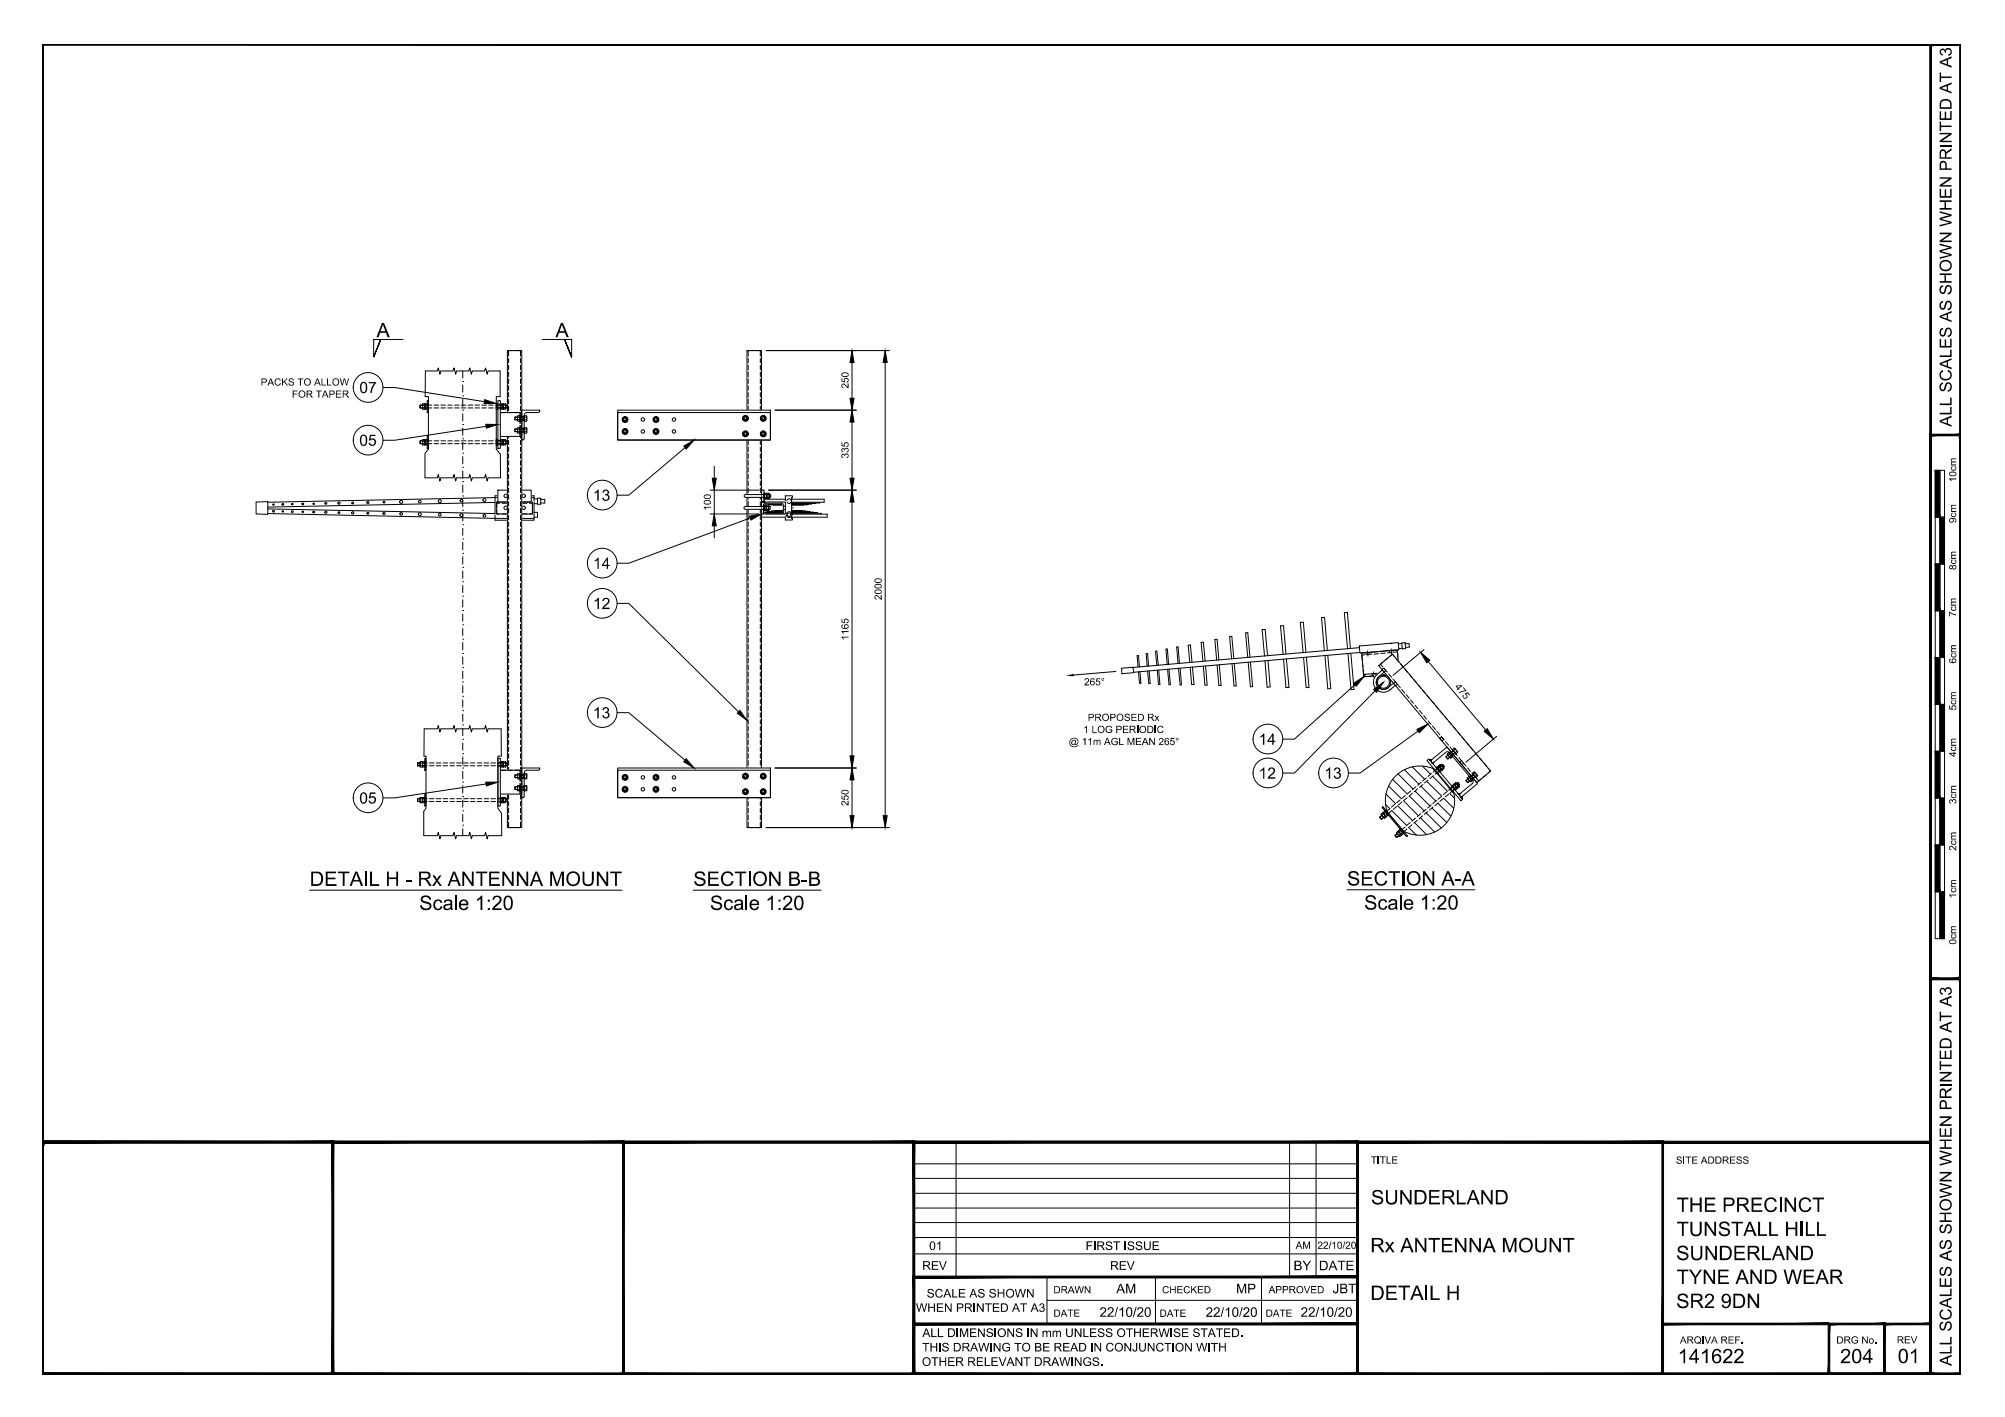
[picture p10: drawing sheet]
<svg xmlns="http://www.w3.org/2000/svg" width="420mm" height="297mm" viewBox="0 0 420 297" stroke-linecap="round" stroke-linejoin="round" font-family="sans-serif">
<defs><g id="words">
<g font-size="4.2">
<text x="78.9" y="70.7">A</text>
<text x="116.4" y="70.7">A</text>
<text x="64.9" y="185.7">DETAIL H - Rx ANTENNA MOUNT</text>
<text x="145.3" y="185.7">SECTION B-B</text>
<text x="282.3" y="185.6">SECTION A-A</text>
<text x="87.8" y="190.8">Scale 1:20</text>
<text x="148.7" y="190.8">Scale 1:20</text>
<text x="285.9" y="190.7">Scale 1:20</text>
<text x="287.3" y="252.5">SUNDERLAND</text>
<text x="351.4" y="254">THE PRECINCT</text>
<text x="287.1" y="262.5">Rx ANTENNA MOUNT</text>
<text x="351.4" y="259.1">TUNSTALL HILL</text>
<text x="351.3" y="264.2">SUNDERLAND</text>
<text x="351.4" y="269.2">TYNE AND WEAR</text>
<text x="287.2" y="272.5">DETAIL H</text>
<text x="351.3" y="274.2">SR2 9DN</text>
<text x="351.6" y="285.7">141622</text>
<text x="385.6" y="285.7">204</text>
<text x="397.7" y="285.7">01</text>
</g>
<g font-size="3.5">
<text x="409" y="89.5" transform="rotate(-90 409 89.5)">ALL SCALES AS SHOWN WHEN PRINTED AT A3</text>
<text x="409" y="286.3" transform="rotate(-90 409 286.3)">ALL SCALES AS SHOWN WHEN PRINTED AT A3</text>
</g>
<g font-size="3.3">
<text x="75.3" y="82.4">07</text>
<text x="75.3" y="93.4">05</text>
<text x="124.2" y="105">13</text>
<text x="124.3" y="119.3">14</text>
<text x="124.3" y="127.7">12</text>
<text x="124.2" y="150.6">13</text>
<text x="263.7" y="156.1">14</text>
<text x="263.8" y="163.2">12</text>
<text x="277.5" y="163.2">13</text>
<text x="75.3" y="168.4">05</text>
</g>
<g font-size="2.8">
<text x="271" y="266.3">BY</text>
<text x="276.4" y="266.3">DATE</text>
<text x="233.9" y="271.1">AM</text>
<text x="259" y="271.1">MP</text>
<text x="279.3" y="271.1">JBT</text>
<text x="230.4" y="276">22/10/20</text>
<text x="252.7" y="276.1">22/10/20</text>
<text x="272.6" y="276">22/10/20</text>
</g>
<g font-size="2.5">
<text x="194.7" y="262">01</text>
<text x="227.5" y="262">FIRST ISSUE</text>
<text x="193.2" y="266.2">REV</text>
<text x="232.6" y="266.2">REV</text>
<text x="192" y="275">WHEN PRINTED AT A3</text>
<text x="194.2" y="272">SCALE AS SHOWN</text>
<text x="193.3" y="280.3">ALL DIMENSIONS IN mm UNLESS OTHERWISE STATED.</text>
<text x="193.2" y="286.3">OTHER RELEVANT DRAWINGS.</text>
<text x="193.2" y="283.3">THIS DRAWING TO BE READ IN CONJUNCTION WITH</text>
</g>
<g font-size="2.1">
<text x="54.6" y="80.8">PACKS TO ALLOW</text>
<text x="61.2" y="83.4">FOR TAPER</text>
<text x="177.8" y="81.4" transform="rotate(-90 177.8 81.4)">250</text>
<text x="177.8" y="96.1" transform="rotate(-90 177.8 96.1)">335</text>
<text x="409.9" y="101.1" transform="rotate(-90 409.9 101.1)">10cm</text>
<text x="149" y="107" transform="rotate(-90 149 107)">100</text>
<text x="409.9" y="109.6" transform="rotate(-90 409.9 109.6)">9cm</text>
<text x="409.9" y="119.5" transform="rotate(-90 409.9 119.5)">8cm</text>
<text x="184.8" y="125.8" transform="rotate(-90 184.8 125.8)">2000</text>
<text x="409.9" y="129.3" transform="rotate(-90 409.9 129.3)">7cm</text>
<text x="177.8" y="134.2" transform="rotate(-90 177.8 134.2)">1165</text>
<text x="227.2" y="143.7">265°</text>
<text x="409.9" y="139.1" transform="rotate(-90 409.9 139.1)">6cm</text>
<text x="304.8" y="144.1" transform="rotate(50 304.8 144.1)">475</text>
<text x="409.9" y="148.9" transform="rotate(-90 409.9 148.9)">5cm</text>
<text x="227" y="153.7">1 LOG PERIODIC</text>
<text x="228" y="151.1">PROPOSED Rx</text>
<text x="224" y="156.2">@ 11m AGL MEAN 265°</text>
<text x="409.9" y="158.7" transform="rotate(-90 409.9 158.7)">4cm</text>
<text x="177.8" y="169" transform="rotate(-90 177.8 169)">250</text>
<text x="409.9" y="168.6" transform="rotate(-90 409.9 168.6)">3cm</text>
<text x="409.9" y="178.4" transform="rotate(-90 409.9 178.4)">2cm</text>
<text x="409.9" y="188.3" transform="rotate(-90 409.9 188.3)">1cm</text>
<text x="409.9" y="198" transform="rotate(-90 409.9 198)">0cm</text>
<text x="287.3" y="243.9">TITLE</text>
<text x="351.2" y="243.9">SITE ADDRESS</text>
<text x="271.5" y="261.8">AM</text>
<text x="276.1" y="261.8">22/10/20</text>
<text x="220.8" y="271.1">DRAWN</text>
<text x="243.5" y="271.1">CHECKED</text>
<text x="265.9" y="271.1">APPROVED</text>
<text x="220.8" y="276">DATE</text>
<text x="243" y="276.1">DATE</text>
<text x="265.2" y="276">DATE</text>
<text x="352" y="281.6">ARQIVA REF.</text>
<text x="384.8" y="281.6">DRG No.</text>
<text x="397.5" y="281.6">REV</text>
</g>
</g></defs>
<!-- layer: ANTENNAS DISHES -->
<g fill="none" stroke="#000" stroke-width=".21">
<path d="M53.7 105.2h2.4v2.6l-2.4-.1zM56.1 107.7l47.6 1h8.2M56.1 106.7l47.6 1M103.7 103.9h8.2v5.2h-8.2zM103.7 105.3l-47.6 1M110.3 106.5h.1M111.9 107.4h.7v1h-.7M111.9 104.3h-8.2l-47.6 1M111.9 105.6h.7M111.9 104.6h.7M112.6 104.4h.7v1.3h-.7zM113.3 104.7h.9v.8h-.9"/>
<path d="M158.7 105.3v.2h5.9M159.5 105.5h5.1M160.4 105.5v.2h4.2M161.1 105.7v.1h3.5M161.5 105.8h.1M162.1 105.8l2.5 .1M164.6 107l-2.3 .1M164.6 107.1l-2.9 .1M164.6 107.2h-3.4M164.6 107.2h-3.9v.2M164.6 107.4h-4.6M164.6 107.4h-5.4v.2"/>
<path d="M164.6 107.6h-6.2v.2M164.6 104.6h-6.9v.7h6.9M164.6 107.8h-7.5v.6h7.5M165.9 107l2.2 .1M165.9 107.1l2.8 .1M165.9 107.2h3.3M165.9 107.2h3.8v.2M165.9 107.4h4.5M165.9 107.4h5.4v.2M165.9 104.6h6.8v.7h-6.8M165.9 107.8h7.4v.6h-7.4M166.1 106.5h.1"/>
<path d="M168.4 105.8l-2.5 .1M169 105.8h.1M169.4 105.7v.1h-3.5M170.1 105.5v.2h-4.2M170.9 105.5h-5M171.7 105.3v.2h-5.8M172.1 107.8v-.2h-6.2v-3.3h.2v-.4h-1.5v5.1h1.5l-.2-.8M238.5 139.8l-.2-2.3 .3-.1 .2 2.4M240.4 139.7l-.2-2.7h.3l.2 2.7M242.4 139.5l-.3-3h.3l.3 3M244.9 139.3l-.3-3.2h-.3l.3 3.2M247.2 139.1l-.3-3.5h-.3l.3 3.5"/>
<path d="M249.8 138.9l-.3-3.7-.5 .1 .3 3.6M249.9 139.8l.3 3.7h-.5l-.3-3.6M252.5 138.6l-.3-4-.5 .1 .4 3.9M252.6 139.6l.4 4h-.5l-.3-3.9M255.4 138.3l-.4-4.3-.4 .1 .4 4.3M255.5 139.4l.4 4.3h-.5l-.4-4.3M258.6 138.1l-.5-4.7h-.4l.4 4.7M258.6 139.1l.5 4.7h-.5l-.4-4.7M261.9 137.8l-.4-5.2-.5 .1 .5 5.1M262 138.8l.5 5.1-.5 .1-.4-5.2M265.6 137.5l-.5-5.5h-.6l.5 5.5M265.7 138.5l.5 5.5-.7 .1-.4-5.6"/>
<path d="M269.5 137.1l-.5-6-.7 .1 .6 6M269.6 138.1l.5 6h-.6l-.5-5.9M273.7 136.8l-.6-6.4-.6 .1 .6 6.3M273.8 137.8l.5 6.3h-.6l-.5-6.3M278.2 136.4l-.6-7-.7 .1 .6 6.9M278.2 137.4l.7 7h-.7l-.5-7M283 135.9l-.7-7.5h-.6l.7 7.6M283.1 136.9l.6 7.6-.6 .1-.6-7.6M284.8 135.4l8.2-.7 .1 1.5-8.1 .7zM284.9 135.8l-47.5 4.1M285 136.8l-47.5 4.1M291.5 134.9h.1"/>
<path d="M293.7 134.8l.8-.1v1.3h-.6zM293.7 134.9l-.6 .1M293.8 135.9l-.7 .1M294.5 135l.8-.1v.7l-.8 .1M235 140.1l2.4-.2 .2 1.1-2.5 .2zM238.9 140.8l.2 2.4h-.3l-.2-2.4M240.8 140.6l.2 2.7h-.3l-.2-2.6M242.8 140.5l.3 3h-.3l-.3-3M244.7 140.3l.3 3.3 .3-.1-.3-3.2M247 140.1l.3 3.5h.3l-.3-3.5"/>
<circle cx="57.3" cy="107.2" r=".19"/>
<circle cx="57.3" cy="105.8" r=".15"/>
<circle cx="59.3" cy="105.7" r=".19"/>
<circle cx="59.3" cy="107.2" r=".15"/>
<circle cx="61.3" cy="107.3" r=".19"/>
<circle cx="61.3" cy="105.7" r=".15"/>
<circle cx="63.5" cy="105.6" r=".19"/>
<circle cx="63.5" cy="107.3" r=".15"/>
<circle cx="65.8" cy="107.3" r=".19"/>
<circle cx="65.8" cy="105.6" r=".15"/>
<circle cx="68.3" cy="105.5" r=".19"/>
<circle cx="68.3" cy="107.4" r=".23"/>
<circle cx="71" cy="107.5" r=".19"/>
<circle cx="71" cy="105.5" r=".23"/>
<circle cx="73.9" cy="105.4" r=".19"/>
<circle cx="73.9" cy="107.5" r=".23"/>
<circle cx="77.1" cy="107.6" r=".19"/>
<circle cx="77.1" cy="105.3" r=".23"/>
<circle cx="80.5" cy="105.3" r=".19"/>
<circle cx="80.5" cy="107.6" r=".23"/>
<circle cx="84.1" cy="107.7" r=".28"/>
<circle cx="84.1" cy="105.2" r=".32"/>
<circle cx="88" cy="105.1" r=".28"/>
<circle cx="88" cy="107.8" r=".32"/>
<circle cx="92.2" cy="107.9" r=".28"/>
<circle cx="92.2" cy="105.1" r=".32"/>
<circle cx="96.7" cy="104.9" r=".28"/>
<circle cx="96.7" cy="108" r=".32"/>
<circle cx="101.5" cy="108.1" r=".28"/>
<circle cx="101.5" cy="104.8" r=".32"/>
<circle cx="105.3" cy="106.4" r=".36"/>
<circle cx="110.4" cy="106.4" r=".36"/>
<circle cx="165.4" cy="105.1" r=".49"/>
<circle cx="165.4" cy="107.9" r=".61"/>
<circle cx="165.4" cy="107.9" r=".36"/>
</g>
<!-- layer: 03 - TEXT AND DIMENSIONS -->
<g fill="#fff" stroke="#fff" stroke-width=".21">
<path d="M156.8 108.7l2.8-1v1z"/>
<path d="M164.2 105.9l.4 1.8h-.4z"/>
<path d="M156.5 106.5l3.7-1-.2 .4z"/>
<path d="M164.6 105.2v2.5l-.5-1.9z"/>
<path d="M104.1 105.2h7.2l-7.2 2.5z"/>
<path d="M288.9 141.1l.8-.6 .4 .4z"/>
<path d="M156.5 106.5l3.5 1.2h-.4zM156.5 106.5l.3 2.2 2.8-1z"/>
<path d="M156.5 106.5l3.5-.4v1.6zM156.5 106.5l3.5-.4v-.2z"/>
<path d="M164.1 105.7l.5-.5-.5 .6zM163.9 105.5l.2 .2 .5-.5zM163.7 105.5l.9-.3z"/>
<path d="M160.1 105.2h4.5l-.9 .3zM160.1 105.2l.3 .3h3.3zM160.1 105.2l.3 .3h-.2z"/>
<path d="M156.5 106.5l3.6-1.3 .1 .3zM157.2 103l-.7 3.5 3.6-1.3zM157.2 103l2.9-.3v2.5zM157.2 103l2.9-.3z"/>
<path d="M145.4 161l16 6.2h-16zM145.4 161l16 6.2v-6.2z"/>
<path d="M145.4 86l16 6.2h-16zM145.4 86l16 6.2v-6.2z"/>
<path d="M104.1 107.7l7.5-2.5zM104.1 107.7h7.5v-2.5z"/>
<path d="M104.3 105.2l7-2.5v2.5zM104.3 102.7v2.5l7-2.5z"/>
<path d="M106.3 97.5l3 .1v13.9zM106.3 97.5v13.9l3 .1z"/>
<path d="M104.8 161.5v5h4.5zM104.8 161.5h4.5v5z"/>
<path d="M104.8 86.5h4.5v5zM104.8 86.5v5h4.5z"/>
<path d="M288.3 141.6l-.2 .4 .8-.1zM288.3 141.6h1l-.4 .3zM288.3 141.6h1l-.4-.5zM288.9 141.1l1.1-.1-.7 .6zM288.9 141.1l1.2-.2z"/>
<path d="M288.9 139.5l2.9-2.4 20.6 24.5zM288.9 139.5l20.6 24.5 2.9-2.4z"/>
</g>
<path d="M104.8 86.5v5M106.3 97.5v13.9M161.4 86v6.2M104.1 105.2h7.2M164.6 105.2l-.5 .6 .5 1.9M288.9 139.5l20.6 24.5M104.8 161.5h4.5M161.4 161v6.2" fill="none" stroke="#fff" stroke-width=".21"/>
<!-- layer: PROPOSED OTHER USER 1 -->
<g fill="none" stroke="#000" stroke-width=".21">
<path d="M106.3 73.5h3v100h-3zM156.5 73.5h3.1v100h-3.1zM88 84.9h.5v.6h-.5zM88 92.4h.5v.6h-.5zM88 84.9v.6M88.6 84.6v.9M88.6 92.2v.8M88.6 92.2h.4M88.6 84.7l.4 .1M88.6 85h.4M88.6 92.5h.4M88.6 84.7v1.1"/>
<path d="M88.6 92.2v1.1M89 85.5h-.4v.3M89 93h-.4v.2M89 84.8h.5v1l-.5-.1M89 85.7l-.4 .1M89 92.2v1l-.4 .1M89 84.8v.9M89 92.2v.8M89 85.5v.3M89 84.6v.9M89 93v.2M89.1 92.2h.4v1.1l-.5-.1z"/>
<path d="M89.1 85h.4M89.1 85.5h.4M89.1 92.5h.4M89.1 93h.4M89.1 85.5v.3M89.1 93v.2M89.1 84.6v.9M89.1 92.2v.8M89.5 91.5h.3v2.5h-.3zM89.5 84h.3v2.5h-.3zM89.5 93.1h.3M89.5 92.4h.3"/>
<path d="M89.5 84.6v.9M89.5 85.5v.3M89.5 92.2v.8M89.5 93v.2M89.6 85.6h.2M89.6 84.9h.2M104 84.6h.2v1.3h-.2zM104 92.1h.2v1.3h-.2zM104.2 84.6h.1v1.3h-.1zM104.2 92.1h.1v1.3h-.1zM104.3 84h.5v10h-.5zM104.8 84.6l.1 1.3z"/>
<path d="M104.8 92.1l.1 1.2zM104.8 86.5h4.5M104.8 91.5h4.5M105 92.2v1.1M105 92.2h.4M105 84.7v1.1M105 84.7h.4M105 85h.4M105 92.5h.4M105 93.3h.4M105 84.6v.3M105 85.8v-.3h.4v.3"/>
<path d="M105 92.2v.2M105 93.2v-.2h.4v.2M105 84.9v.6M105 92.4v.6M105.4 84.7v.1M105.4 92.2h.1M105.4 84.6v.9M105.4 92.2v.8M105.4 85.7l-.4 .1M105.4 84.8h.5v1l-.5-.1M105.4 92.2h.5v1h-.5M105.4 84.8v.9"/>
<path d="M105.4 92.2v1M105.4 93.2v.1M105.5 85h.4M105.5 85.5h.4M105.5 92.5h.4M105.5 93h.4M105.5 84.9v.6M105.5 92.4v.6M105.5 84.6v.3M105.5 85.5v.3M105.5 92.2v.2M105.5 93v.2"/>
<path d="M105.9 84.9v.6M105.9 92.4v.6M105.9 84.6v.3M105.9 85.5v.3M105.9 92.2v.2M105.9 93v.2M105.9 84.9h.4v.6h-.4zM105.9 92.4h.4v.6h-.4zM107.9 87.5l.5-.1-.5 .1v.5h.5M107.9 88h.5M107.9 90h.5M107.9 90.5h.5"/>
<path d="M107.9 87.4v.6M107.9 89.9v.6M108.4 89.9l-.5 .1v.5h.5M108.4 87.3v.8M108.4 89.8v.8M108.5 87.4v.6M108.5 89.9v.6M108.5 88h.4M108.5 88.3h.4M108.5 87.2h.4M108.5 90.5h.4M108.5 89.7h.4"/>
<path d="M108.6 87.1v.3l.3 .1-.1-.4M108.6 88v.3M108.6 89.6v.3l.3 .1-.1-.4M108.9 87.4l-.1 .9M108.9 89.9l-.1 .9h-.3l.1-.3M108.9 87.2l.1 1.1zM108.9 89.7l.1 1.1zM108.9 87.3v.8M108.9 89.8v.8M108.9 87.6l.1 .2M108.9 90.1l.1 .2M109 87.1v1.2z"/>
<path d="M109 89.6v1.2zM109 88h1.3M109 88h.8M109 90.5h1.3M109 90.5h.8M109 89.9h.8M109.3 87.4h.5v.7h-.5zM109.3 89.9h.5v.7h-.5zM109.8 87.1l.1 1.2zM109.8 89.6l.1 1.2zM110.3 87.2h-.4v1.1h.4M110.3 89.7h-.4v1.1l.5-.1-.1-.8"/>
<path d="M110.3 87.4v.9M110.3 87.1v.3h-1.3M110.3 89.6v.3l-1.3 .1M110.4 87.3v.8M110.4 89.8v.8M110.4 86.5h2.4M110.4 86.5l-.3 .1-.3 .4v4.9l-.2 .3M112.8 86.4l.3-.1v-.3h-3.8v6.2h.2M129.4 86h32v6.2h-32zM129.4 86.5h32v5.7h-32zM130.5 90.2l.5-.3 .4 .3v.6l-.4 .3-.5-.3zM130.5 87.7l.5-.3 .4 .3v.6l-.4 .2-.5-.2z"/>
<path d="M131 90.2l.2 .1v.3h-.4v-.2M131 87.7l.2 .1v.3h-.4v-.2M137 87.7l.4-.3 .6 .3v.6l-.6 .2-.4-.2zM137 90.2l.4-.3 .6 .3v.6l-.6 .3-.4-.3zM137.5 87.7l.1 .1v.3h-.3l-.1-.2M137.5 90.2l.1 .1v.3h-.3l-.1-.2M155.7 90.7l.5-.3 .5 .3v.6l-.5 .2-.5-.2zM155.7 87.5l.5-.3 .5 .3v.5l-.5 .3-.5-.3zM156.2 90.7l.2 .1v.3h-.3l-.1-.1M156.2 87.5h.2v.4h-.3l-.1-.2M159.5 90.7l.4-.3 .5 .3v.6l-.5 .2-.4-.2zM159.5 87.5l.4-.3 .5 .3v.5l-.5 .3-.4-.3z"/>
<path d="M159.9 90.7l.2 .1v.3h-.3l-.1-.1M159.9 87.5h.2v.4h-.3l-.1-.2M104.1 105.2h7.5v2.5h-7.5zM104.3 102.7h7v2.5h-7zM156.2 106.2h5.2v.6h-5.2M156.2 106.1a.32 .32 0 0 0-.3 .3 .32 .32 0 0 0 .3 .4M156.2 103.7h5.3v.6h-5.3M156.3 103.6a.32 .32 0 0 0-.4 .3 .32 .32 0 0 0 .4 .4M160 105.8l.1 1.3zM160.1 103.3l.1 1.3zM160.1 106.8h.5M160.2 105.9v.3"/>
<path d="M160.2 106.2v.8M160.2 104.3l.4-.1v.3M160.2 103.7h.4M160.2 103.7v.5M160.3 103.4v.3M160.3 104.2v.3M160.6 106.2v.8M160.6 105.9v.3M160.6 106v.9M160.6 106h-.5v1l.5-.1M160.6 106h.5v1l-.5-.1M160.6 103.4l-.4 .1v.9l.4 .1"/>
<path d="M160.6 103.4l.1 .1M160.6 106.8h.5M160.6 106.2v.5M160.6 103.4v.8M160.7 105.9v.3M160.7 106.7v.3M160.7 103.5v.9M160.7 104.4l-.1 .1M160.7 104.4v.1M160.7 103.4v.8M160.7 103.4l.5 .1v.9l-.5 .1M160.7 103.7h.4"/>
<path d="M160.7 103.4v.1M161.1 106.2v.8M161.1 105.9v.3M161.1 104.3l-.4-.1v.3M161.2 103.4l-.1 .8M161.2 104.2v.3M288.9 139.5l2.9-2.4 20.6 24.5-2.9 2.4zM87.5 159.9h.5v.6h-.5zM87.5 159.9v.6M88.1 159.7v.2M88.5 159.9v.6M88.5 159.9h-.4l-.1 .4 .1 .2h.4"/>
<path d="M88.5 159.7l-.5 .1v.9h.5M88.5 159.7v.1M88.5 159.7v.2M88.5 159.8v.9M88.6 159.7v.2M88.6 159.7l.4 .1v.9h-.5M88.6 159.9h.4M88.6 159.7l-.1 .1M88.6 159.9v.6M89 159h.3v2.5h-.3zM89 159.7v1M89.1 159.9h.2"/>
<path d="M104.3 159h.5v10h-.5zM104.8 159.6l.1 1.3zM105 159.7v1.1M105 159.7h.4M105 159.7v.2h.4M105 159.9v.6M105.4 159.9v.6h-.4M105.4 159.7v.1M105.4 159.7v.2M105.4 159.8v.9M105.4 159.8h.5v1l-.5-.1M105.5 159.9h.4v.6h-.4z"/>
<path d="M105.5 159.7v.2M105.9 159.7v.2M105.9 159.9h.4v.6h-.4zM288.6 141.4a2.1 2.1 0 0 0-.3 3 2.1 2.1 0 0 0 3 .2l1.1-.9M289.7 140.5l-1.2 .9M290.1 140.9l-1.2 1a1.5 1.5 0 0 0-.1 2.1 1.5 1.5 0 0 0 2.1 .2l1.1-1M299 159.4l.5-.3 7 8.4-.4 .4zM299.6 159.3h.4l-.3 .2zM302.9 157.7l-2.7 2.3-.5-.5 3.5-2.9 6.4 7.7-3.4 2.8-.5-.5 2.8-2.3M302.9 157.7a.61 .61 0 0 1 .9 .1M303 158.6l.4 .5M303.3 158l.2 .2"/>
<path d="M303.3 158.2l.6 .6M303.4 158.3l-.4 .3 .3 .5 .5-.3M303.4 158.3l-.4 .4M303.5 158.2l.3 .5M303.6 157.8l.8 .8zM303.7 157.7l.7 .9zM303.7 158l-.2 .2M303.8 158l-.2-.2-.3 .2M303.8 158.7l-.5 .4M303.8 157.8l4.7 5.6M303.8 158l.3 .5-.2 .2M303.9 158.7l.2 .2"/>
<path d="M303.9 158.1l.2 .1h-.2M304.1 158.4l.2 .3M304.3 158.7l-.3 .2M87.5 167.4h.5v.6h-.5zM88.1 167.1v.3M88.1 168v.3M88.1 167.2v1.1M88.1 167.2h.4M88.1 167.4h.4M88.1 168.3h.4M88.1 167.4v.6h.4v-.6M88.1 160.5v.2"/>
<path d="M88.5 167.2v.1M88.5 167.1v.3M88.5 160.5v.2M88.5 168v.3M88.5 167.3l.1 1M88.5 167.3v1M88.6 160.5v.2M88.6 168v.3M88.6 167.1v.3M88.6 167.2l.4 .1v.9l-.4 .1M88.6 160.5h.4M88.6 167.4h.4"/>
<path d="M88.6 167.2l-.1 .1M88.6 167.4v.6h.4M89 166.5h.3v2.5h-.3zM89 168.1h.3M89 167.4h.3M89 167.1v.9M89 168v.3M89.1 160.6h.2M104.8 167.1l.1 1.3zM104.8 161.5h4.5M104.8 166.5h4.5M105 167.2v1.1"/>
<path d="M105 167.2h.4M105 168.3h.4M105 160.5v.3M105 167.1v.3h.4M105 168v.3M105 167.4v.6M105.4 167.4v.6h-.4M105.4 167.2v.1M105.4 160.5v.3M105.4 167.1v.3M105.4 168v.3M105.4 160.7l-.4 .1"/>
<path d="M105.4 167.3v.9M105.4 167.3h.5v1l-.5-.1M105.4 168.2v.1M105.5 167.4h.4v.6h-.4zM105.5 160.5v.3M105.5 167.1v.3M105.5 168v.3M105.9 160.5v.3M105.9 167.1v.3M105.9 168v.3M105.9 167.4h.4v.6h-.4zM107.9 162.5l.5-.1-.5 .1v.5h.5"/>
<path d="M107.9 163h.5M107.9 165h.5M107.9 165.5h.5M107.9 162.4v.6M107.9 164.9v.6M108.4 164.9l-.5 .1v.5h.5M108.4 162.3v.9M108.4 164.8v.9M108.5 162.4v.6M108.5 164.9v.6M108.5 163h.4M108.5 162.2h.4"/>
<path d="M108.5 165.5h.4M108.5 165.8h.4M108.5 164.7h.4M108.6 162.1v.3h.3l-.1-.3M108.6 164.6v.3h.3M108.6 165.5v.3M108.8 164.6v.3M108.9 162.4l-.1 .9h-.3l.1-.3M108.9 164.9l-.1 .9M108.9 162.6l.1 .2-.1-.2M108.9 162.2l.1 1.1zM108.9 165.1l.1 .2-.1-.2"/>
<path d="M108.9 164.7l.1 1.1zM108.9 162.3v.9M108.9 164.8v.9M109 162.1v1.2zM109 164.6v1.2zM109 163h1.3M109 163h.8M109 165.5h1.3M109 165h.8M109 165.5h.8M109 164.9h1.3M109.3 162.4h.5v.7h-.5z"/>
<path d="M109.3 164.9h.5v.7h-.5zM109.8 162.1l.1 1.2zM109.8 164.6l.1 1.2zM110.3 162.2h-.4v1.1l.5-.1-.1-.8M110.3 164.7h-.4v1.1h.4M110.3 164.9v.9M110.3 162.1v.3h-1.3M110.3 164.6v.3M110.4 162.3v.9M110.4 164.8v.9M110.4 161.5h2.4M110.4 161.5h-.3l-.3 .5v4.9l-.1 .3h-.4v-6.2h3.8v.3l-.3 .2"/>
<path d="M129.4 161h32v6.2h-32zM129.4 161.5h32v5.7h-32zM130.5 165.2l.5-.3 .4 .3v.5l-.4 .3-.5-.3zM130.5 162.7l.5-.3 .4 .3v.5l-.4 .3-.5-.3zM131 165.2l.2 .1v.3h-.4v-.1M131 162.7l.2 .1v.3h-.4v-.1M137 162.7l.4-.3 .6 .3v.5l-.6 .3-.4-.3zM137 165.2l.4-.3 .6 .3v.5l-.6 .3-.4-.3zM137.5 162.7l.1 .1v.3h-.3l-.1-.1M137.5 165.2l.1 .1v.3h-.3l-.1-.1M155.7 162.4l.5-.2 .5 .2v.6l-.5 .3-.5-.3zM155.7 165.7l.5-.3 .5 .3v.5l-.5 .3-.5-.3z"/>
<path d="M156.2 162.5h.2v.4h-.3l-.1-.2M156.2 165.7l.2 .1v.3h-.3l-.1-.1M159.5 162.4l.4-.2 .5 .2v.6l-.5 .3-.4-.3zM159.5 165.7l.4-.3 .5 .3v.5l-.5 .3-.4-.3zM159.9 162.5h.2v.4h-.3l-.1-.2M159.9 165.7l.2 .1v.3h-.3l-.1-.1M289.1 171.3l.4 .4M289.5 170.6l.1 .2M289.5 170.9l-.4 .5 .4 .3 .4-.3M289.6 170.9l.3-.3 .4 .4-.3 .3zM289.6 170.9l-.5 .5M289.8 170.4l.1 .2"/>
<path d="M289.8 170.4l-.4 .3 .7 .8 .3-.3M289.8 170.4h.1M289.8 169.1l5.2 6.2-.2 .1-5.2-6.1zM289.8 170.4l.6 .8M289.8 170.4l.2 .2M289.9 171.3l-.5 .4M290 171.3l.1 .2M290 170.5l.3 .5M290.1 170l.1-.1 .8 1-.1 .1zM290.1 170.1l.2 .2-.3 .3M290.1 170.1l.7 .8-.3 .3M290.1 170.1l-.3 .3"/>
<path d="M290.3 171l.2 .2M290.3 170.3l.4 .4M290.4 171.2h.1M290.6 170.7l-.2 .3 .1 .2M290.7 170.7l.2 .2M292.3 175.1l.4 .5M292.7 174.5l.5 .6M292.8 174.8l-.5 .3 .3 .5 .5-.4M292.8 174.8l-.5 .4M293 174.3l.1 .2-.3 .2M293 174.2l-.4 .3 .8 .8M293 174.2l.1 .1"/>
<path d="M293.1 174.3l.6 .7M293.1 174.2l.1 .2M293.1 175.1l-.5 .5M293.2 175.1l.2 .2M293.2 174.4l.4 .4M293.3 173.9l.1-.1 .8 1zM293.4 173.9l.1 .2M293.4 173.9l.6 .9M293.4 173.9l-.3 .4M293.5 174.9l.2 .2M293.5 174.1l-.4 .3 .4 .4-.3 .3M293.5 174.1l.6 .7"/>
<path d="M293.6 174.8l.1 .2M293.7 175l-.3 .3M293.9 174.5l-.3 .3M294 174.8l-.3 .2M300.2 160l.2-.1v.3zM300.4 161.3l.2-.1 .8 1-.1 .1zM301 160.8l.8 1.1zM301.3 161.1l.4 .4M301.4 160.6l.2 .2M301.5 160.7l.6 .7M301.5 160.7l-.4 .3 .7 .7 .3-.3M301.5 160.5l.2 .2"/>
<path d="M301.6 160.8l-.3 .3-.2-.2M301.7 160.8l.3 .4M301.7 161.5l.2 .2M301.8 160.3l.2 .2M301.8 160.3l.7 .8M301.8 160.3l-.3 .4M301.9 161.2l-.2 .3M302 161.2l.2 .2M302 160.4l.3-.2 .4 .5-.3 .2zM302 160.4l.3-.1 .3 .3-.2 .3M302 160.5l-.3 .3M302 160.5l.4 .4"/>
<path d="M302.1 161.2l.1 .2M302.2 160.3l.4 .4M302.3 160.3l-.2 .2M302.4 160.9l.1 .2M302.5 161.1l-.4 .3M302.6 160.6l-.6 .5-.3-.4M303.6 165.1h.2l.8 .9-.1 .1zM304.2 164.7l.8 1zM304.4 164.7l.1 .2M304.5 164.9l.4 .4M304.7 164.4l.1 .2-.3 .3M304.7 164.4l-.4 .3 .7 .8 .3-.3"/>
<path d="M304.7 164.4v.1M304.7 164.5l.3-.4 .7 .8-.4 .3M304.7 164.5l.6 .7M304.8 164.6l.4 .4M304.9 165.3l.1 .2M304.9 164.6l.4 .4 .2-.2M305 164.1l.2 .2 .3-.2 .3 .4-.2 .3M305.2 165.1l-.3 .3M305.2 165.1l.2 .2M305.2 164.3l-.3 .3-.2-.2M305.2 164.3l.3-.3 .4 .5-.3 .3zM305.3 164.3l.5 .6"/>
<path d="M305.3 165l.2 .2M305.5 164.1l.3 .4M305.5 164.1l-.2 .2M305.6 166.4l.3 .1-.2 .1zM305.8 164.5l-.3 .2M306.2 167.1l.2-.1v.3zM307.2 163.6l.4 .4M307.5 163l.2 .2M307.5 163.2l.5 .6M307.6 163.3l-.4 .4 .3 .3 .5-.3M307.6 163.3l-.4 .4M307.7 163.2l.3 .5"/>
<path d="M307.7 162.8l-.2 .2M307.7 162.8l.3 .2M307.8 162.8l.7 .8zM307.8 162.6l.8 1zM307.9 162.9l.5 .6M307.9 163l-.2 .2M307.9 163l.4 .5-.3 .2M308 163.7l-.5 .3M308 163.6l.2 .3 .3-.2M308.1 163.1l.2 .1h-.2M308.3 163.4l.2 .3M308.6 163.5a.61 .61 0 0 1-.1 .8"/>
<circle cx="131" cy="90.4" r=".61"/>
<circle cx="131" cy="87.9" r=".61"/>
<circle cx="131" cy="87.9" r=".36"/>
<circle cx="131" cy="90.4" r=".36"/>
<circle cx="131" cy="87.9" r=".49"/>
<circle cx="131" cy="90.4" r=".49"/>
<circle cx="134.7" cy="87.9" r=".36"/>
<circle cx="134.7" cy="90.4" r=".36"/>
<circle cx="137.5" cy="87.9" r=".61"/>
<circle cx="137.5" cy="90.4" r=".61"/>
<circle cx="137.5" cy="87.9" r=".36"/>
<circle cx="137.5" cy="90.4" r=".36"/>
<circle cx="137.5" cy="87.9" r=".49"/>
<circle cx="137.5" cy="90.4" r=".49"/>
<circle cx="141.2" cy="87.9" r=".36"/>
<circle cx="141.2" cy="90.4" r=".36"/>
<circle cx="156.2" cy="87.7" r=".61"/>
<circle cx="156.2" cy="91" r=".61"/>
<circle cx="156.2" cy="91" r=".36"/>
<circle cx="156.2" cy="87.7" r=".36"/>
<circle cx="156.2" cy="91" r=".49"/>
<circle cx="156.2" cy="87.7" r=".49"/>
<circle cx="159.9" cy="87.7" r=".61"/>
<circle cx="159.9" cy="91" r=".61"/>
<circle cx="159.9" cy="87.7" r=".36"/>
<circle cx="159.9" cy="91" r=".36"/>
<circle cx="159.9" cy="91" r=".49"/>
<circle cx="159.9" cy="87.7" r=".49"/>
<circle cx="106" cy="103.9" r=".36"/>
<circle cx="106" cy="106.4" r=".36"/>
<circle cx="109.7" cy="106.4" r=".36"/>
<circle cx="109.7" cy="103.9" r=".36"/>
<circle cx="289.9" cy="143" r="1.25"/>
<circle cx="289.9" cy="143" r="1.5"/>
<circle cx="131" cy="163" r=".61"/>
<circle cx="131" cy="165.5" r=".61"/>
<circle cx="131" cy="163" r=".36"/>
<circle cx="131" cy="165.5" r=".36"/>
<circle cx="131" cy="163" r=".49"/>
<circle cx="131" cy="165.5" r=".49"/>
<circle cx="134.7" cy="163" r=".36"/>
<circle cx="134.7" cy="165.5" r=".36"/>
<circle cx="137.5" cy="165.5" r=".61"/>
<circle cx="137.5" cy="163" r=".61"/>
<circle cx="137.5" cy="163" r=".36"/>
<circle cx="137.5" cy="165.5" r=".36"/>
<circle cx="137.5" cy="163" r=".49"/>
<circle cx="137.5" cy="165.5" r=".49"/>
<circle cx="141.2" cy="163" r=".36"/>
<circle cx="141.2" cy="165.5" r=".36"/>
<circle cx="156.2" cy="162.7" r=".61"/>
<circle cx="156.2" cy="166" r=".61"/>
<circle cx="156.2" cy="162.7" r=".36"/>
<circle cx="156.2" cy="166" r=".36"/>
<circle cx="156.2" cy="166" r=".49"/>
<circle cx="156.2" cy="162.7" r=".49"/>
<circle cx="159.9" cy="166" r=".61"/>
<circle cx="159.9" cy="162.7" r=".61"/>
<circle cx="159.9" cy="162.7" r=".36"/>
<circle cx="159.9" cy="166" r=".36"/>
<circle cx="159.9" cy="166" r=".49"/>
<circle cx="159.9" cy="162.7" r=".49"/>
</g>
<!-- layer: PROPOSED OTHER USER 1 - HIDDEN -->
<g fill="none" stroke="#000" stroke-width=".21">
<path d="M106.6 75.1v1M106.6 76.6v.9M106.6 78v1M106.6 79.4v1M107.6 73.5h-1v1.2M108.1 73.5h1v1.2M109.1 75.1v1M109.1 76.6v.9M109.1 78v1M109.1 79.4v1M156.8 75.1v1M156.8 76.6v.9"/>
<path d="M156.8 78v1M156.8 79.4v1M157.8 73.5h-1v1.2M158.3 73.5h1v1.2M159.3 75.1v1M159.3 76.6v.9M159.3 78v1M159.3 79.4v1M89.1 84.9h-1.1v.6h1.1M89.1 92.4h-1.1v.6h1.1M89.5 85.5h1M89.5 84.9h1"/>
<path d="M89.6 93h.9M89.6 92.4h.9M91 85.5h.9M91 84.9h.9M91 93h.9M91 92.4h.9M92.4 85.5h.9M92.4 84.9h.9M92.4 93h1M92.4 92.4h1M93.8 85.5h1M93.8 84.9h1"/>
<path d="M93.8 93h1M93.8 92.4h1M95.3 85.5h.9M95.3 84.9h.9M95.3 93h.9M95.3 92.4h.9M96.7 85.5h.9M96.7 84.9h.9M96.7 93h.9M96.7 92.4h.9M98.1 85.5h1M98.1 84.9h1"/>
<path d="M98.1 93h1M98.1 92.4h1M99.6 85.5h.9M99.6 84.9h.9M99.6 93h.9M99.6 92.4h.9M101 85.5h.9M101 84.9h.9M101 93h.9M101 92.4h.9M102.4 85.5h1M102.4 84.9h1"/>
<path d="M102.4 93h1M102.4 92.4h1M103.8 85.5h1M103.8 84.9h1M103.8 93h1M103.8 92.4h1M104.8 86.5h1.2M105.3 84.9h1v.6h-1M105.3 92.4h1v.6h-1M106.5 86.5h.9M106.6 80.9v.9M106.6 82.3v.9"/>
<path d="M106.6 83.7v1M106.6 85.1v1M106.6 86.6v.9M106.6 88v.9M106.6 89.4v1M106.6 90.8v1M106.6 92.3v.9M106.6 93.7v1M106.6 95.1v1M106.6 96.6v.9M106.6 98v.9M106.6 99.4v1"/>
<path d="M107.9 86.5h1.1v.8v-.8M109 88.1h.3M109 87.4h.3M109 87.8v.9M109 89.2v1M109 90.6v.9M109 89.9h.3M109 90.6h.3M109.1 80.9v.9M109.1 82.3v.9M109.1 83.7v1M109.1 85.1v1"/>
<path d="M109.1 86.6v.9M109.1 88v.9M109.1 89.4v1M109.1 90.8v1M109.1 92.3v.9M109.1 93.7v1M109.1 95.1v1M109.1 96.6v.9M109.1 98v.9M109.1 99.4v1M156.8 80.9v.9M156.8 82.3v.9"/>
<path d="M156.8 83.7v1M156.8 85.1v1M156.8 86.6v.9M156.8 88v.9M156.8 89.4v1M156.8 90.8v1M156.8 92.3v.9M156.8 93.7v1M156.8 95.1v1M156.8 96.6v.9M156.8 98v.9M156.8 99.4v1"/>
<path d="M159.3 80.9v.9M159.3 82.3v.9M159.3 83.7v1M159.3 85.1v1M159.3 86.6v.9M159.3 88v.9M159.3 89.4v1M159.3 90.8v1M159.3 92.3v.9M159.3 93.7v1M159.3 95.1v1M159.3 96.6v.9"/>
<path d="M159.3 98v.9M159.3 99.4v1M106.6 100.8v1M106.6 102.3v1M106.6 103.7v.9M106.6 105.2v.9M106.6 106.6v.9M106.6 108v1M106.6 109.4v1M106.6 110.9v.9M106.6 112.3v.9M106.6 113.7v1"/>
<path d="M106.6 115.1v1M106.6 116.6v.9M106.6 118v1M106.6 119.4v1M109.1 100.8v1M109.1 102.3v1M109.1 103.7v.9M109.1 105.2v.9M109.1 106.6v.9M109.1 108v1M109.1 109.4v1M109.1 110.9v.9"/>
<path d="M109.1 112.3v.9M109.1 113.7v1M109.1 115.1v1M109.1 116.6v.9M109.1 118v1M109.1 119.4v1M156.8 100.8v1M156.8 102.3v1M156.8 103.7v.9M156.8 105.2v.9M156.8 106.6v.9M156.8 108v1"/>
<path d="M156.8 109.4v1M156.8 110.9v.9M156.8 112.3v.9M156.8 113.7v1M156.8 115.1v1M156.8 116.6v.9M156.8 118v1M156.8 119.4v1M159.3 100.8v1M159.3 102.3v1M159.3 103.7v.9M159.3 105.2v.9"/>
<path d="M159.3 106.6v.9M159.3 108v1M159.3 109.4v1M159.3 110.9v.9M159.3 112.3v.9M159.3 113.7v1M159.3 115.1v1M159.3 116.6v.9M159.3 118v1M159.3 119.4v1M159.6 106.1h.4M159.6 106.8h.4"/>
<path d="M159.6 104.3h.5M159.6 103.6h.5M164.2 106.1h.4M164.2 106.8h.4M106.6 120.9v.9M106.6 122.3v.9M106.6 123.7v1M106.6 125.1v1M106.6 126.6v.9M106.6 128v.9M106.6 129.4v1M106.6 130.9v.9"/>
<path d="M106.6 132.3v.9M106.6 133.7v1M106.6 135.1v1M106.6 136.6v.9M106.6 138v.9M106.6 139.4v1M109.1 120.9v.9M109.1 122.3v.9M109.1 123.7v1M109.1 125.1v1M109.1 126.6v.9M109.1 128v.9"/>
<path d="M109.1 129.4v1M109.1 130.9v.9M109.1 132.3v.9M109.1 133.7v1M109.1 135.1v1M109.1 136.6v.9M109.1 138v.9M109.1 139.4v1M156.8 120.9v.9M156.8 122.3v.9M156.8 123.7v1M156.8 125.1v1"/>
<path d="M156.8 126.6v.9M156.8 128v.9M156.8 129.4v1M156.8 130.9v.9M156.8 132.3v.9M156.8 133.7v1M156.8 135.1v1M156.8 136.6v.9M156.8 138v.9M156.8 139.4v1M159.3 120.9v.9M159.3 122.3v.9"/>
<path d="M159.3 123.7v1M159.3 125.1v1M159.3 126.6v.9M159.3 128v.9M159.3 129.4v1M159.3 130.9v.9M159.3 132.3v.9M159.3 133.7v1M159.3 135.1v1M159.3 136.6v.9M159.3 138v.9M159.3 139.4v1"/>
<path d="M285.5 138.9l.1 1M286 137.2l-.6 .1 .1 1.1M286.2 136.8l.1 .4M286.9 136.7l.1 .5M287.5 137.1l-1 .1M288.9 137l-1 .1M289.8 138.8l-.5 .4 .5 .6M290.3 136.9l-1 .1M290.9 137.9l-.7 .6M291.2 136.4v.4M291.3 137.6l.5-.5 .5 .6M291.7 136.8l-.9 .1"/>
<path d="M291.9 136.3l.1 .4M292.2 136.7h.6l.1 1.1M292.6 138.1l.6 .7M293 138.3l.1 .9M293.1 139.7l.1 1.1h-.2M293.5 139.1l.6 .8M88.1 159.9h-.6v.6h.6M88.6 159.9h.9M90 159.9h1M91.4 159.9h1M92.9 159.9h.9M94.3 159.9h.9"/>
<path d="M95.7 159.9h1M97.1 159.9h1M98.6 159.9h.9M100 159.9h1M101.4 159.9h1M102.9 159.9h.9M104.3 159.9h1M105.7 159.9h.6v.6h-.6M106.6 140.8v1M106.6 142.3v1M106.6 143.7v1M106.6 145.2v.9"/>
<path d="M106.6 146.6v.9M106.6 148v1M106.6 149.4v1M106.6 150.9v.9M106.6 152.3v.9M106.6 153.7v1M106.6 155.2v.9M106.6 156.6v.9M106.6 158v1M106.6 159.4v1M109.1 140.8v1M109.1 142.3v1"/>
<path d="M109.1 143.7v1M109.1 145.2v.9M109.1 146.6v.9M109.1 148v1M109.1 149.4v1M109.1 150.9v.9M109.1 152.3v.9M109.1 153.7v1M109.1 155.2v.9M109.1 156.6v.9M109.1 158v1M109.1 159.4v1"/>
<path d="M156.8 140.8v1M156.8 142.3v1M156.8 143.7v1M156.8 145.2v.9M156.8 146.6v.9M156.8 148v1M156.8 149.4v1M156.8 150.9v.9M156.8 152.3v.9M156.8 153.7v1M156.8 155.2v.9M156.8 156.6v.9"/>
<path d="M156.8 158v1M156.8 159.4v1M159.3 140.8v1M159.3 142.3v1M159.3 143.7v1M159.3 145.2v.9M159.3 146.6v.9M159.3 148v1M159.3 149.4v1M159.3 150.9v.9M159.3 152.3v.9M159.3 153.7v1"/>
<path d="M159.3 155.2v.9M159.3 156.6v.9M159.3 158v1M159.3 159.4v1M285.7 140.3v1.1h.3M287.5 141.2l.1 .5M288.2 141.2v.4M289.6 140.4l.4-.4 .4 .6-.3 .3zM290.1 140.2l.6 .7M291 141.3l.6 .7M291.2 140.9l.1 .5M291.9 140.8l.1 .6"/>
<path d="M291.9 142.4l.7 .7M292 143.3l.4-.4 .4 .6-.3 .3zM292.8 143.4l.6 .8M293.7 144.5l.7 .8M294.4 140.3l.6 .7M294.7 145.6l.6 .7M295.3 141.4l.6 .7M295.6 146.7l.6 .7M296.2 142.5l.7 .7M296.5 147.8l.6 .7M297.2 143.6l.6 .7M297.4 148.9l.7 .7"/>
<path d="M298.1 144.7l.6 .7M298.4 150l.5 .7M299 145.8l.6 .7M299.3 151.1l.6 .7M299.9 146.8l.7 .8M300.2 152.2l.6 .8M300.8 147.9l.6 .8M301.1 153.3l.6 .8M301.7 154.8l.4-.3 .4 .5-.3 .3zM301.7 149l.7 .7M302 154.4l.6 .7M302.7 150.1l.6 .7"/>
<path d="M302.9 155.5l.7 .7M303.6 151.2l.6 .7M303.9 157.9l.2-.3 .4 .6-.2 .2zM303.9 156.6l.6 .7M304.1 157.6l.4-.3 .5 .6-.5 .3zM304.5 152.3l.6 .7M304.8 157.7l.6 .7M305.4 153.4l.7 .7M305.7 158.8l.6 .7M305.9 159.8l.4-.4 .4 .6-.4 .3zM306.4 154.5l.5 .7M306.6 159.9l.6 .7"/>
<path d="M307.3 155.6l.6 .7M308.2 156.7l.6 .7M309.1 157.8l.6 .7M310 158.9l.6 .7M311 160l.6 .7M88.1 167.4h-.6v.6h.6M88.6 160.5h.9M88.6 168h.9M88.6 167.4h.9M90 160.5h1M90 168h1M90 167.4h1"/>
<path d="M91.4 160.5h1M91.4 168h1M91.4 167.4h1M92.9 160.5h.9M92.9 168h.9M92.9 167.4h.9M94.3 160.5h.9M94.3 168h.9M94.3 167.4h.9M95.7 160.5h1M95.7 168h1M95.7 167.4h1"/>
<path d="M97.1 160.5h1M97.1 168h1M97.1 167.4h1M98.6 160.5h.9M98.6 168h1M98.6 167.4h1M100 160.5h1M100 168h1M100 167.4h1M101.4 160.5h1M101.5 168h.9M101.5 167.4h.9"/>
<path d="M102.9 160.5h.9M102.9 168h.9M102.9 167.4h.9M104.3 160.5h1M104.3 168h1M104.3 167.4h1M104.8 161.5h1.2M105.7 167.4h.6v.6h-.6M106.5 161.5h.9M106.6 172.3v1.2h1M106.6 160.9v.9M106.6 162.3v.9"/>
<path d="M106.6 163.7v1M106.6 165.1v1M106.6 166.6v.9M106.6 168v1M106.6 169.4v1M106.6 170.9v.9M107.9 161.5h1.1v.8v-.8M109 162.8v.9M109 164.2v1M109 165.7v.8M109 163.1h.8M109 162.4h.8"/>
<path d="M109 164.9h.8M109 165.6h.8M109.1 172.3v1.2h-1M109.1 160.9v.9M109.1 162.3v.9M109.1 163.7v1M109.1 165.1v1M109.1 166.6v.9M109.1 168v1M109.1 169.4v1M109.1 170.9v.9M156.8 172.3v1.2h1"/>
<path d="M156.8 160.9v.9M156.8 162.3v.9M156.8 163.7v1M156.8 165.1v1M156.8 166.6v.9M156.8 168v1M156.8 169.4v1M156.8 170.9v.9M159.3 172.3v1.2h-1M159.3 160.9v.9M159.3 162.3v.9M159.3 163.7v1"/>
<path d="M159.3 165.1v1M159.3 166.6v.9M159.3 168v1M159.3 169.4v1M159.3 170.9v.9M291.2 169.5l-.8 .7M291.6 170l-.8 .6M292.3 168.6l-.7 .6M292.7 169l-.7 .7M293.4 167.7l-.7 .6M293.8 168.1l-.7 .6M294.5 173.4l-.9 .6"/>
<path d="M294.5 166.8l-.7 .5M294.8 173.8l-.8 .7M294.9 167.2l-.7 .6M295.5 172.4l-.7 .6M295.6 165.8l-.7 .7M295.9 172.9l-.7 .6M296 166.3l-.7 .6M296.6 171.5l-.7 .6M296.7 164.9l-.7 .6M297 172l-.7 .6M297.1 165.4l-.7 .6M297.7 170.6l-.7 .6"/>
<path d="M297.8 164l-.7 .6M298.1 171l-.7 .7M298.2 164.5l-.7 .6M298.8 169.7l-.7 .6M298.9 163.1l-.8 .6M299.2 170.1l-.7 .6M299.3 163.5l-.8 .6M299.9 168.7l-.7 .7M300 162.1l-.8 .7M300.3 169.2l-.7 .6M300.4 162.6l-.8 .6M301 167.8l-.7 .6"/>
<path d="M301.2 161.2l-.9 .6M301.4 168.3l-.7 .6M301.6 161.6l-.9 .7M302.1 166.9l-.7 .6M302.5 167.3l-.8 .7M303.2 166l-.7 .6M303.6 166.5l-.8 .5M304.4 165l-.8 .7M304.8 165.4l-.9 .8M307.5 161l.6 .7M308 162.9l.3-.3 .4 .6-.2 .2zM308.3 162.6l.4-.3 .4 .6-.4 .3z"/>
<path d="M308.5 162.1l.6 .7M309.4 163.2l.5 .5 .5-.4M311.5 162.4l-.7 .6M311.9 161.1l.5 .5-.6 .5"/>
</g>
<!-- layer: TEXT AND DIMENSIONS -->
<g fill="none" stroke="#000" stroke-width=".21">
<path d="M78.3 71.2h1.5l-1.5 3.6 1.5-3.6-1.5 3.6v-3.6h6.2M89.1 77.8h2.5l.2-.7 .4 1.3 .2-.6h2.5l.3-.7 .3 1.3 .2-.6h2.5l.3-.7 .3 1.3 .2-.6h2.5l.3-.7 .3 1.3 .2-.6h2.5M113.6 71.2h6.2v3.6l-1.5-3.6 1.5 3.6-1.5-3.6h1.5M80.2 81.2h2.5l18.8 3M101.9 89.4l-19.2 2.9h-2.5M104.3 85.6h.5M104.3 84.9h.5M104.3 92.4h.5M104.3 93.1h.5M109.3 86.5v5M143.5 93.9l-11.7 9.9h-2.5M89.1 100.2h2.5l.2-.7 .4 1.3 .2-.6h2.5l.3-.7 .3 1.3 .2-.6h2.5l.3-.7 .3 1.3 .2-.6h2.5l.3-.7 .3 1.3 .2-.6h2.6"/>
<path d="M157.2 108.6l-25.4 9.5h-2.5M129.3 126.5h2.5l23 22.7M286.5 136.4l.2 1.1M291.5 136l.1 1.1M88.9 152.8h2.7l.2-.7 .4 1.4 .2-.7h2.5l.3-.7 .3 1.4 .2-.7h2.5l.3-.7 .3 1.4 .2-.7h2.5l.3-.7 .3 1.4 .2-.7h2.7M104.3 159.9h.5M129.3 149.4h2.5l11.7 9.9M233.8 140.8l-8.9 .7M283.9 143.6l-12.6 11.3h-2.5M287.8 140.8l.1 1.2M288.1 144.8l-16.8 17.3h-2.5M291.5 140.5l.2 1.2"/>
<path d="M297.2 153.2l-12.2 8.9h-2.4M88.8 175.2h2.8l.2-.7 .4 1.4 .2-.7h2.5l.3-.7 .3 1.4 .2-.7h2.5l.3-.7 .3 1.4 .2-.7h2.5l.3-.7 .3 1.4 .2-.7h2.8M101.9 164.3l-19.2 3h-2.5M104.3 160.6h.5M104.3 167.4h.5M104.3 168.1h.5M109.3 161.5v5M64.9 186.6h65.5M145.3 186.6h26.8M282.3 186.5h26.8"/>
<circle cx="77.1" cy="92.3" r="3.1"/>
<circle cx="77.1" cy="81.2" r="3.1"/>
<circle cx="126.2" cy="118" r="3.1"/>
<circle cx="126.2" cy="103.8" r="3.1"/>
<circle cx="126.2" cy="126.5" r="3.1"/>
<circle cx="126.2" cy="149.4" r="3.1"/>
<circle cx="265.7" cy="154.9" r="3.1"/>
<circle cx="77.1" cy="167.2" r="3.1"/>
<circle cx="265.7" cy="162" r="3.1"/>
<circle cx="279.4" cy="162" r="3.1"/>
</g>
<path d="M101.6 83.8l2.4 .8h-2.5zM101.8 88.9l2.5 .1-2.4 .7zM143.3 93.5l2.1-1.3-1.6 1.9zM157.1 108.2l2.5-.5-2.2 1.3zM143.8 159l1.6 2-2.1-1.3zM155.1 148.9l1.4 2.1-2-1.5zM224.1 141.6l.8-.2v.2zM283.6 143.3l2.2-1.4-1.6 1.9zM287.9 144.5l2-1.5-1.5 2.1zM296.9 152.9l2.3-1.1-1.8 1.8zM101.8 164h2.5l-2.4 .8z" fill="#000" stroke="#000" stroke-width=".21"/>
<!-- layer: 02 - HIDDEN LINES -->
<path d="M104.1 106.8v.9h.6M104.7 105.5h-.6v.9M105.2 107.7h1M105.2 105.5h1M106.6 107.7h1M106.6 105.5h1M108.1 107.7h.9M108.1 105.5h.9M109.5 107.7h.9M109.5 105.5h.9M110.9 105.5h.7v.9M111.6 106.8v.9h-.7" fill="none" stroke="#000" stroke-width=".21"/>
<!-- layer: 03 - TEXT AND DIMENSIONS -->
<g fill="none" stroke="#000" stroke-width=".21">
<path d="M97 80h.1M97 77.8v1.4M160.6 73.5h25.8M178.5 76v7.5M185.5 76v95M97 98h.1M97 95h.1M97 92h.1M97 89h.1M97 86h.1M97 83h.1M97 80.7v1.5"/>
<path d="M97 83.7v1.5M97 86.7v1.5M97 89.7v1.5M97 92.7v1.5M97 95.7v1.5M97 98.7v1.5M149.7 97.7v2.5M162.4 86h17M178.5 88.5v11.7M97 119h.1M97 116h.1M97 113h.1"/>
<path d="M97 110h.1M97 107h.1M97 104h.1M97 101h.1M97 101.7v1.5M97 104.7v1.5M97 107.7v1.5M97 110.7v1.5M97 113.7v1.5M97 116.7v1.5M97 119.7v1.5M148.8 102.7h10.3"/>
<path d="M148.8 107.7h10.2M149.7 102.7v5M149.7 110.2v2.5M161.1 102.7h18.3M178.5 105.2v53.3M97 140h.1M97 137h.1M97 134h.1M97 131h.1M97 128h.1M97 125h.1M97 122h.1"/>
<path d="M97 122.7v1.5M97 125.7v1.5M97 128.7v1.5M97 131.7v1.5M97 134.7v1.5M97 137.7v1.5M298.4 136.2l-6.5 5.4M299.3 138.6l12 14.4M97 158h.1M97 155h.1M97 152h.1M97 149h.1"/>
<path d="M97 146h.1M97 143h.1M97 140.7v1.5M97 143.7v1.5M97 146.7v1.5M97 149.7v1.5M97 152.7v1.5M97 155.7v1.5M97 158.7v1.5M313.6 154.3l-6.4 5.5M97 173h.1M97 170h.1"/>
<path d="M97 167h.1M97 164h.1M97 161h.1M97 161.7v1.5M97 164.7v1.5M97 167.7v1.5M97 170.7v1.5M97 173.7v1.5M160.6 173.5h25.8M162.4 161h17M178.5 163.5v7.5M290.3 168.6l.9 .9"/>
<path d="M290.4 166.5l2.1 2M291 164.8l2.7 2.6M291.7 169.9l3.1 3.2M291.8 163.4l3.1 3M292.9 168.9l3.1 3.1M293 162.2l3.1 3.2M294.1 167.9l3.1 3.1M294.3 161.4l3 3M295.2 173.5l1.6 1.6M295.3 166.8l3.1 3.2M296 160.8l2.6 2.6M296.4 172.5l2.5 2.5"/>
<path d="M296.5 165.8l3.2 3.2M297.6 171.4l3 3M297.8 164.8l3.1 3.1M298.1 160.6l1.7 1.7M298.9 170.4l3.1 3.2M299 163.8l3.1 3.1M300.1 169.4l3.1 3M300.2 162.7l3.1 3.2M301.3 168.4l2.7 2.7M302.5 167.3l2.1 2.1M303.8 166.3l1 1"/>
</g>
<!-- layer: MEDIUM THICKNESS -->
<path d="M89.1 77.8v5.3h.7v11l-.7 .9v5.2M104.8 77.8v5.3h-.8v11l.8 1.1 .1 5M88.9 152.8l-.1 5.7h.5v11l-.5 .6v5.1M105 152.8l.1 5.7h-.8v11l.8 1v4.7M290.6 170.1l3.5 4.1M304.6 166.3l-4.2-5.2a7.3 7.3 0 0 0-7.8 1.4 7.3 7.3 0 0 0-1.9 7.6M304.7 166.2a7.3 7.3 0 0 1-2.7 7.4 7.3 7.3 0 0 1-7.8 .6" fill="none" stroke="#000" stroke-width=".21"/>
<!-- layer: PROPOSED OTHER USER 2 ANCILLARY -->
<g fill="none" stroke="#000" stroke-width=".21">
<path d="M159.6 102.7h.5v2.5h-.5zM159.6 105l.2 .2h-.2M160 105.9v1.8h-.4v-2.5h5v2.5h-.4v-1.8M160.1 105l.2 .2h-.2M160.4 105.5h3.3M160.5 105.5l-.4 .2-.1 .2M163.7 105.5l.4 .2 .1 .2M285.4 136.9l7.4-.7 .4 5-7.4 .7zM286 141.4l7-.6v.5l-7 .6zM301.1 161.1l-.3 .4M301.6 161.7l-.4 .3M304.4 164.9l-.4 .4"/>
<path d="M304.8 165.5l-.4 .3"/>
</g>
<path d="M159.6 105l.2 .2h-.2zM160.1 105l.2 .2h-.2z" fill="#000" stroke="#000" stroke-width=".21"/>
<!-- layer: TEXT AND DIMENSIONS -->
<path d="M159.4 103.7v.6M159.4 106.2v.6" fill="none" stroke="#fff" stroke-width=".21"/>
<g fill="#fff" stroke="#fff" stroke-width=".21">
<path d="M156.2 103.7v.6l3.2-.6zM156.2 104.3l3.2-.6v.6z"/>
<path d="M156.2 106.2v.6l3.2-.6zM156.2 106.8l3.2-.6v.6z"/>
</g>
<!-- layer: 03 - TEXT AND DIMENSIONS -->
<g fill="#000" stroke="#000" stroke-width=".21">
<path d="M178.5 73.5l.5 2.5h-.9zM185.5 73.5l.4 2.5h-.8zM178.5 86l.5 2.5h-.9zM178.1 83.5h.9l-.5 2.5zM149.3 100.2h.8l-.4 2.5zM149.7 107.7l.4 2.5h-.8zM178.1 100.2h.9l-.5 2.5zM178.5 102.7l.5 2.5h-.9zM297.7 136.7l1.9 1.7-.6 .5zM178.1 158.5h.9l-.5 2.5zM311 153.3l.6-.6 1.4 2.2zM178.5 161l.5 2.5h-.9z"/>
<path d="M178.1 171h.9l-.5 2.5zM185.1 171h.8l-.4 2.5z"/>
</g>
<!-- layer: PROPOSED OTHER USER 1 -->
<g fill="#000" stroke="#000" stroke-width=".21">
<path d="M299.6 159.3h.4zM299.6 159.3l.1 .2 .3-.2z"/>
<path d="M300.2 160l.2-.1v.1zM300.2 160l.2 .2v-.2z"/>
<path d="M305.6 166.4l.3 .1zM305.6 166.5l.1 .1 .2-.1z"/>
<path d="M306.2 167.1l.2-.1v.1zM306.2 167.1l.2 .2v-.2z"/>
</g>
<!-- layer: 0 -->
<g fill="none" stroke="#000" stroke-width=".21">
<path d="M405.5 98.6h2v98.2h-2zM406.5 98.6v98.2M405.5 118.2h2M405.5 108.4h2M405.5 137.8h2M405.5 128.1h2M303.7 157.9l.5 .6M303.9 157.9l.6-.5-.6 .5M304.4 157.1l.7 1zM304.7 156.8l-.3 .3 .7 .9 .3-.3M304.7 156.8l.2 .2M304.9 157.1l-.3 .3"/>
<path d="M304.9 156.9l.5 .7M304.9 157.8l-.7 .5M304.9 157.8l-.7 .6M304.9 157l.6 .7M305.3 157.5l-.3 .3M405.5 157.5h2M405.5 147.7h2M308.6 162.1l.7 .9zM308.7 162.3l-.7 .6M308.7 162.4l-.6 .5M308.9 161.8l-.3 .3 .7 .9 .3-.3M308.9 161.8l.6 .7"/>
<path d="M309 161.9l.6 .7M309.1 162.1l-.3 .2M309.1 162.8l-.7 .5M309.1 162.8l-.7 .6M309.4 162.5l-.3 .3M309.4 162.4l.2 .3M405.5 177.1h2M405.5 167.3h2M405.5 186.9h2M200.3 239.4v28.3M270.2 239.4v28.3M275.8 239.4v28.3"/>
<path d="M191.5 250.1h93M191.5 247h93M191.5 244h93M191.5 256.3h93M191.5 253.2h93M191.5 259.4h93M191.5 262.8h93M219.4 267.7v9.8M219.4 272.6h65.1M242.1 267.7v9.8M264.4 267.7v9.8"/>
</g>
<g fill="#000" stroke="#000" stroke-width=".21">
<path d="M8.9 9.3l.2 .2h401.6zM8.9 9.3h402l-.2 .2z"/>
<path d="M404.4 9.3l.3 .2zM404.4 9.3l.3 .2-.3 278.5zM404.7 9.5l-.3 278.5 .3-.1zM404.4 288l.3-.1z"/>
<path d="M404.6 9.3l.1 .2h6zM404.6 9.3h6.3l-.2 .2z"/>
<path d="M410.7 9.5v278.4l.2-278.6zM410.9 9.3v278.7l-.2-.1z"/>
<path d="M410.7 9.5v278.4l.2-278.6zM410.9 9.3v278.7l-.2-.1z"/>
<path d="M404.4 91l.3 .4 6.2-.4zM404.7 91.4l6.2-.4-.2 .4zM410.9 91l-.2 .4z"/>
<path d="M404.4 91l.3 114v-113.6zM404.4 91l.3 114-.3 .4z"/>
<path d="M405.5 98.6l1 9.8v-9.8zM405.5 98.6l1 9.8h-1z"/>
<path d="M410.7 91.4l.2 113.8v-114zM410.7 91.4l.2 113.8-.2-.2zM410.7 205l.2 .4zM404.7 205h6l.2 .4zM404.7 205l-.3 .4h6.5z"/>
<path d="M405.5 118.2l1 9.8v-9.8zM405.5 118.2l1 9.8h-1z"/>
<path d="M406.5 108.4l1 9.8v-9.8zM406.5 108.4l1 9.8h-1z"/>
<path d="M405.5 137.8l1 9.9v-9.9zM405.5 137.8l1 9.9h-1z"/>
<path d="M406.5 128l1 9.8v-9.8zM406.5 128l1 9.8h-1z"/>
<path d="M405.5 157.5l1 9.8v-9.8zM405.5 157.5l1 9.8h-1z"/>
<path d="M406.5 147.7l1 9.8v-9.8zM406.5 147.7l1 9.8h-1z"/>
<path d="M405.5 177.1l1 9.8v-9.8zM405.5 177.1l1 9.8h-1z"/>
<path d="M406.5 167.3l1 9.8v-9.8zM406.5 167.3l1 9.8h-1z"/>
<path d="M406.5 186.9l1 9.9v-9.9zM406.5 186.9l1 9.9h-1z"/>
<path d="M404.4 205l.3 .4 6.2-.4zM404.7 205.4l6.2-.4-.2 .4zM410.9 205l-.2 .4z"/>
<path d="M410.9 205.2l-.2 .2 .2 82.6zM410.7 205.4l.2 82.6-.2-.1zM410.7 287.9l.2 .1z"/>
<path d="M8.9 239.2l.2 .4zM8.9 239.2l395.5 .4h-395.3zM8.9 239.2l395.5 .4 .3-.4z"/>
<path d="M9.1 239.6h60.5l.3-.4zM8.9 239.2h61l-60.8 .4zM8.9 239.2l.2 .4z"/>
<path d="M69.9 239.6h60.6l.3-.4zM69.6 239.2h61.2l-60.9 .4zM69.6 239.2l.3 48.7v-48.3zM69.6 239.2l.3 48.7-.3 .1zM69.6 288l.3-.1z"/>
<path d="M130.8 239.6h60.5l.4-.4zM130.5 239.2h61.2l-60.9 .4zM130.5 239.2l.3 48.7v-48.3zM130.5 239.2l.3 48.7-.3 .1zM130.5 288l.3-.1z"/>
<path d="M191.7 239.6h92.6l.3-.4zM191.3 239.2h93.3l-92.9 .4zM191.3 239.2l.4 48.7v-48.3zM191.3 239.2l.4 48.7-.4 .1zM191.3 288l.4-.1z"/>
<path d="M284.6 239.6h63.7l.3-.4zM284.3 239.2h64.3l-64 .4zM284.3 239.2l.3 48.7v-48.3zM284.3 239.2l.3 48.7-.3 .1zM284.3 288l.3-.1z"/>
<path d="M404.7 239.2l-.3 .4 .3 48.4zM404.4 239.6l.3 48.4-.3-.1zM404.4 287.9l.3 .1z"/>
<path d="M191.3 277.4l.4 .3 92.9-.3zM191.7 277.7l92.9-.3-.3 .3zM284.6 277.4l-.3 .3 .3 10.3zM284.3 277.7l.3 10.3-.3-.1zM284.3 287.9l.3 .1z"/>
<path d="M191.3 277.7h93.3l-.3-.3zM191.3 277.7l.4-.3h92.6zM191.3 267.5v10.2l.4-.3zM191.3 267.5l.4 .4v9.5zM191.3 267.5l.4 .4 92.9-.4zM191.7 267.9l92.9-.4-.3 .4zM284.6 267.5l-.3 .4 .3 9.8zM284.3 267.9l.3 9.8-.3-.3z"/>
<path d="M383.1 277.4l.3 .3 11.6-.3zM383.4 277.7l11.6-.3-.3 .3zM395 277.4l-.3 .3 .3 10.3zM394.7 277.7l.3 10.3-.3-.1zM394.7 287.9l.3 .1z"/>
<path d="M348.4 277.7h34.9v-.3zM348.4 277.4h34.9l-34.9 .3z"/>
<path d="M394.7 277.4l.3 .3 9.7-.3zM395 277.7l9.7-.3-.3 .3zM404.7 277.4l-.3 .3 .3 10.3zM404.4 277.7l.3 10.3-.3-.1zM404.4 287.9l.3 .1z"/>
<path d="M9.1 9.5l-.2 278.5 .2-.1zM8.9 9.3l.2 .2-.2 278.5z"/>
<path d="M9.1 239.6l-.2 48.4 .2-.1zM8.9 239.4l.2 .2-.2 48.4z"/>
<path d="M9.1 287.9l60.7 .1-.2-.1zM9.1 287.9l60.7 .1h-60.9z"/>
<path d="M69.6 287.9l.3 .1zM69.9 239.2v48.8l-.3-.1zM69.9 239.2l-.3 .4v48.3z"/>
<path d="M69.9 287.9l60.7 .1-.1-.1zM69.9 287.9l60.7 .1h-60.8z"/>
<path d="M130.5 287.9l.3 .1zM130.8 239.2v48.8l-.3-.1zM130.8 239.2l-.3 .4v48.3z"/>
<path d="M130.8 287.9l60.7 .1-.2-.1zM130.8 287.9l60.7 .1h-60.9z"/>
<path d="M191.3 287.9l.4 .1zM191.7 239.2v48.8l-.4-.1zM191.7 239.2l-.4 .4v48.3z"/>
<path d="M191.7 287.9l92.8 .1-.2-.1zM191.7 287.9l92.8 .1h-93z"/>
<path d="M284.3 287.9l.3 .1zM284.6 239.2v48.8l-.3-.1zM284.6 239.2l-.3 .4v48.3z"/>
<path d="M191.5 288h93l-.2-.1zM191.7 287.9h92.6l-92.8 .1zM191.3 288l.4-.1zM191.7 277.7v10.2l-.4 .1zM191.3 277.4v10.6l.4-10.3z"/>
<path d="M284.6 287.9l63.8 .1-.1-.1zM284.6 287.9l63.8 .1h-63.9z"/>
<path d="M348.3 287.9l.3 .1zM348.6 239.2v48.8l-.3-.1zM348.6 239.2l-.3 .4v48.3z"/>
<path d="M383.3 288h11.6l-.2-.1zM383.4 287.9h11.3l-11.4 .1zM383.1 288l.3-.1zM383.4 277.7v10.2l-.3 .1zM383.1 277.4v10.6l.3-10.3z"/>
<path d="M8.9 288h395.7l-.2-.1zM8.9 288l.2-.1h395.3zM8.9 239.4v48.6l.2-.1zM8.9 239.4l.2 .2v48.3z"/>
<path d="M394.9 288h9.7l-.2-.1zM394.9 288l.1-.1h9.4zM394.7 288l.3-.1zM395 277.7v10.2l-.3 .1zM394.7 277.4v10.6l.3-10.3z"/>
<path d="M9.1 287.9l401.8 .1-.2-.1zM9.1 287.9l401.8 .1h-402z"/>
<path d="M404.7 287.9l6.2 .1-.2-.1zM404.7 287.9l6.2 .1h-6.3z"/>
<path d="M404.6 288h6.3l-.2-.1zM404.7 287.9h6l-6.1 .1zM404.4 288l.3-.1zM404.7 205.4v82.5l-.3 .1zM404.4 205v83l.3-82.6z"/>
</g>
<use href="#words"/>
</svg>
